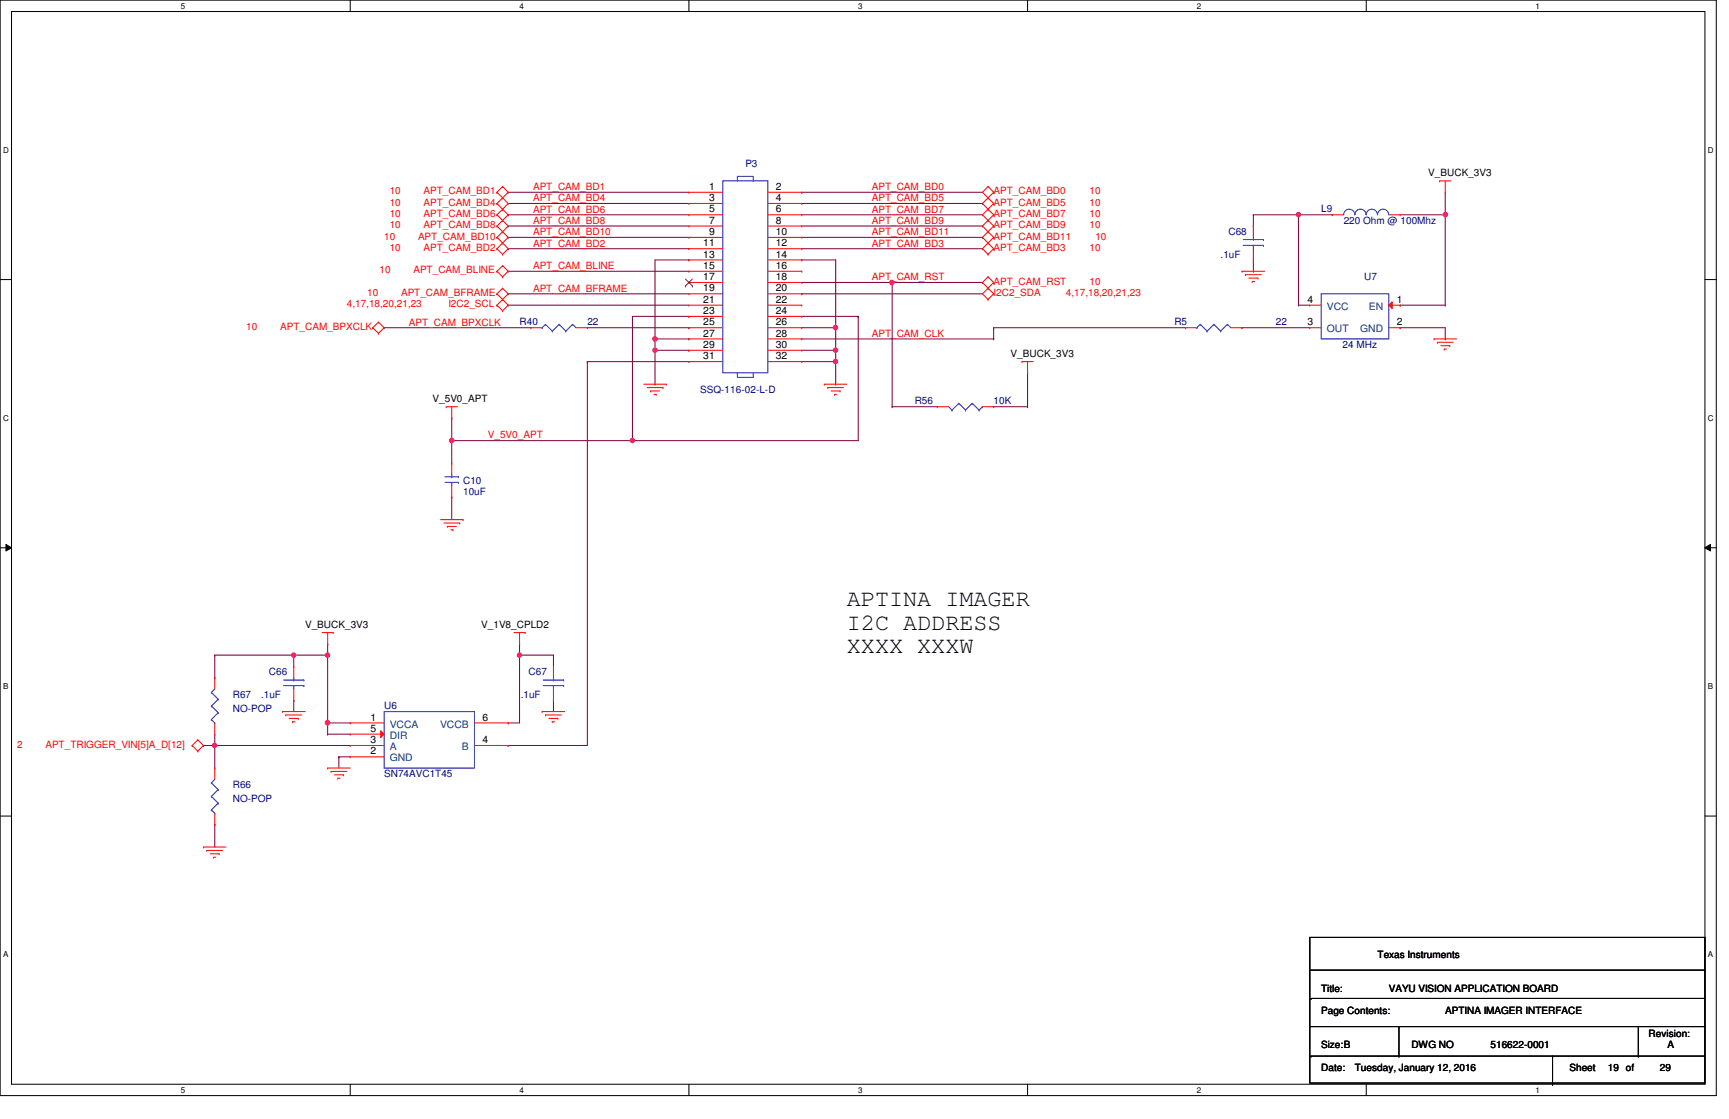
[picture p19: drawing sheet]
<svg xmlns="http://www.w3.org/2000/svg" width="432mm" height="279mm" viewBox="0 0 432 279" stroke-linecap="round" stroke-linejoin="round" font-family="sans-serif">
<defs><g id="words">
<g font-size="5.9">
<text x="211.5" y="151.3">APTINA IMAGER</text>
<text x="211.5" y="157.2">I2C ADDRESS</text>
<text x="211.5" y="163.1">XXXX XXXW</text>
</g>
<g font-size="2.5" fill="#000080">
<text x="186.1" y="41.8">P3</text>
<text x="329.9" y="53">L9</text>
<text x="306.8" y="58.7">C68</text>
<text x="335.6" y="55.9">220 Ohm @ 100Mhz</text>
<text x="304.8" y="64.3">.1uF</text>
<text x="340.7" y="70">U7</text>
<text x="129.8" y="81.2">R40</text>
<text x="146.7" y="81.2">22</text>
<text x="293.3" y="81.2">R5</text>
<text x="318.6" y="81.2">22</text>
<text x="335.3" y="86.9">24 MHz</text>
<text x="174.9" y="98.2">SSQ-116-02-L-D</text>
<text x="228.4" y="101">R56</text>
<text x="248.2" y="101">10K</text>
<text x="115.7" y="120.7">C10</text>
<text x="115.7" y="123.5">10uF</text>
<text x="67.1" y="168.7">C66</text>
<text x="132" y="168.7">C67</text>
<text x="58.1" y="174.3">R67</text>
<text x="58.1" y="177.7">NO-POP</text>
<text x="65.2" y="174.3">.1uF</text>
<text x="95.9" y="177.1">U6</text>
<text x="130" y="174.3">.1uF</text>
<text x="58.1" y="196.8">R66</text>
<text x="95.9" y="194">SN74AVC1T45</text>
<text x="58.1" y="200.2">NO-POP</text>
</g>
<g font-size="2.5" fill="#f00">
<text x="133.1" y="47.5">APT_CAM_BD1</text>
<text x="217.7" y="47.5">APT_CAM_BD0</text>
<text x="97.3" y="48.6">10</text>
<text x="97.3" y="51.4">10</text>
<text x="105.8" y="48.6">APT_CAM_BD1</text>
<text x="105.8" y="51.4">APT_CAM_BD4</text>
<text x="133.1" y="50.2">APT_CAM_BD4</text>
<text x="133.1" y="53.1">APT_CAM_BD6</text>
<text x="217.7" y="50.2">APT_CAM_BD5</text>
<text x="217.7" y="53.1">APT_CAM_BD7</text>
<text x="248.2" y="48.6">APT_CAM_BD0</text>
<text x="248.2" y="51.4">APT_CAM_BD5</text>
<text x="272.1" y="48.6">10</text>
<text x="272.1" y="51.4">10</text>
<text x="95.9" y="59.8">10</text>
<text x="97.3" y="54.2">10</text>
<text x="97.3" y="57">10</text>
<text x="104.4" y="59.8">APT_CAM_BD10</text>
<text x="105.8" y="54.2">APT_CAM_BD6</text>
<text x="105.8" y="57">APT_CAM_BD8</text>
<text x="133.1" y="55.9">APT_CAM_BD8</text>
<text x="133.1" y="58.7">APT_CAM_BD10</text>
<text x="217.7" y="55.9">APT_CAM_BD9</text>
<text x="217.7" y="58.7">APT_CAM_BD11</text>
<text x="248.2" y="54.2">APT_CAM_BD7</text>
<text x="248.2" y="57">APT_CAM_BD9</text>
<text x="248.2" y="59.8">APT_CAM_BD11</text>
<text x="272.1" y="54.2">10</text>
<text x="272.1" y="57">10</text>
<text x="273.6" y="59.8">10</text>
<text x="97.3" y="62.7">10</text>
<text x="105.8" y="62.7">APT_CAM_BD2</text>
<text x="133.1" y="61.6">APT_CAM_BD2</text>
<text x="217.7" y="61.6">APT_CAM_BD3</text>
<text x="248.2" y="62.7">APT_CAM_BD3</text>
<text x="272.1" y="62.7">10</text>
<text x="94.8" y="68.3">10</text>
<text x="103.3" y="68.3">APT_CAM_BLINE</text>
<text x="133.1" y="67.2">APT_CAM_BLINE</text>
<text x="217.7" y="70">APT_CAM_RST</text>
<text x="248.2" y="71.1">APT_CAM_RST</text>
<text x="272.1" y="71.1">10</text>
<text x="86.6" y="76.8">4,17,18,20,21,23</text>
<text x="91.7" y="73.9">10</text>
<text x="100.2" y="73.9">APT_CAM_BFRAME</text>
<text x="112" y="76.8">I2C2_SCL</text>
<text x="133.1" y="72.8">APT_CAM_BFRAME</text>
<text x="248.2" y="73.9">I2C2_SDA</text>
<text x="266.2" y="73.9">4,17,18,20,21,23</text>
<text x="61.5" y="82.4">10</text>
<text x="70" y="82.4">APT_CAM_BPXCLK</text>
<text x="102.1" y="81.3">APT_CAM_BPXCLK</text>
<text x="217.7" y="84.1">APT_CAM_CLK</text>
<text x="121.8" y="109.5">V_5V0_APT</text>
<text x="4.3" y="186.7">2</text>
<text x="11.3" y="186.7">APT_TRIGGER_VIN[5]A_D[12]</text>
</g>
<g font-size="2.5">
<text x="177.1" y="47.4">1</text>
<text x="193.8" y="47.4">2</text>
<text x="356.7" y="44">V_BUCK_3V3</text>
<text x="177.1" y="50.2">3</text>
<text x="177.1" y="53">5</text>
<text x="193.8" y="50.2">4</text>
<text x="193.8" y="53">6</text>
<text x="177.1" y="55.8">7</text>
<text x="177.1" y="58.7">9</text>
<text x="193.8" y="55.8">8</text>
<text x="193.8" y="58.7">10</text>
<text x="175.6" y="61.5">11</text>
<text x="175.6" y="64.3">13</text>
<text x="193.8" y="61.5">12</text>
<text x="193.8" y="64.3">14</text>
<text x="175.6" y="67.1">15</text>
<text x="175.6" y="69.9">17</text>
<text x="193.8" y="67.1">16</text>
<text x="193.8" y="69.9">18</text>
<text x="175.6" y="72.8">19</text>
<text x="175.6" y="75.6">21</text>
<text x="193.8" y="72.8">20</text>
<text x="193.8" y="75.6">22</text>
<text x="326.5" y="75.6">4</text>
<text x="348.8" y="75.6">1</text>
<text x="175.6" y="78.4">23</text>
<text x="175.6" y="81.2">25</text>
<text x="193.8" y="78.4">24</text>
<text x="193.8" y="81.2">26</text>
<text x="326.5" y="81.2">3</text>
<text x="348.8" y="81.2">2</text>
<text x="175.6" y="84">27</text>
<text x="175.6" y="86.9">29</text>
<text x="175.6" y="89.7">31</text>
<text x="193.8" y="84">28</text>
<text x="193.8" y="86.9">30</text>
<text x="193.8" y="89.7">32</text>
<text x="252.4" y="89.2">V_BUCK_3V3</text>
<text x="108" y="100.4">V_5V0_APT</text>
<text x="76.2" y="156.8">V_BUCK_3V3</text>
<text x="120.2" y="156.8">V_1V8_CPLD2</text>
<text x="92.5" y="179.9">1</text>
<text x="120.5" y="179.9">6</text>
<text x="92.5" y="185.5">3</text>
<text x="92.5" y="182.7">5</text>
<text x="120.5" y="185.5">4</text>
<text x="92.5" y="188.4">2</text>
<text x="344" y="239.1">Texas Instruments</text>
<text x="329.9" y="247.6">Title:</text>
<text x="346.8" y="247.6">VAYU VISION APPLICATION BOARD</text>
<text x="329.9" y="253.2">Page Contents:</text>
<text x="360.9" y="253.2">APTINA IMAGER INTERFACE</text>
<text x="329.9" y="261.7">Size:B</text>
<text x="352.5" y="261.7">DWG NO</text>
<text x="372.2" y="261.7">516622-0001</text>
<text x="411.7" y="258.9">Revision:</text>
<text x="416.5" y="261.7">A</text>
<text x="329.9" y="267.3">Date:</text>
<text x="338.4" y="267.3">Tuesday, January 12, 2016</text>
<text x="392" y="267.3">Sheet</text>
<text x="401.5" y="267.3">19 of</text>
<text x="414.5" y="267.3">29</text>
</g>
<g font-size="2.5" fill="#004080">
<text x="331.3" y="77.3">VCC</text>
<text x="341.8" y="77.3">EN</text>
<text x="331.3" y="83">OUT</text>
<text x="339.7" y="83">GND</text>
<text x="97.3" y="181.7">VCCA</text>
<text x="97.3" y="184.4">DIR</text>
<text x="109.9" y="181.7">VCCB</text>
<text x="97.3" y="190.1">GND</text>
<text x="97.3" y="187.3">A</text>
<text x="115.4" y="187.3">B</text>
</g>
<g font-size="2">
<text x="45.2" y="2.2">5</text>
<text x="129.8" y="2.2">4</text>
<text x="214.3" y="2.2">3</text>
<text x="298.9" y="2.2">2</text>
<text x="383.5" y="2.2">1</text>
<text x=".8" y="38.1">D</text>
<text x="426.5" y="38.1">D</text>
<text x=".8" y="105.1">C</text>
<text x="426.5" y="105.1">C</text>
<text x=".8" y="172">B</text>
<text x="426.5" y="172">B</text>
<text x=".8" y="239">A</text>
<text x="426.5" y="239">A</text>
<text x="45.2" y="272.9">5</text>
<text x="129.8" y="272.9">4</text>
<text x="214.3" y="272.9">3</text>
<text x="298.9" y="272.9">2</text>
<text x="383.5" y="272.9">1</text>
</g>
</g></defs>
<path d="M0 0h428.6v273.6h-428.6zM2.9 2.9h422.9v267.8h-422.9z" fill="none" stroke="#000" stroke-width=".25"/>
<g fill="#fff">
<path d="M45.2 .4h1.1v2.2h-1.1z"/>
<path d="M45.2 271.1h1.1v2.2h-1.1z"/>
</g>
<path d="M87.5 0v2.9M87.5 270.7v2.9" fill="none" stroke="#000" stroke-width=".25"/>
<g fill="#fff">
<path d="M129.8 .4h1.1v2.2h-1.1z"/>
<path d="M129.8 271.1h1.1v2.2h-1.1z"/>
</g>
<path d="M172 0v2.9M172 270.7v2.9" fill="none" stroke="#000" stroke-width=".25"/>
<g fill="#fff">
<path d="M214.3 .4h1.1v2.2h-1.1z"/>
<path d="M214.3 271.1h1.1v2.2h-1.1z"/>
</g>
<path d="M256.6 0v2.9M256.6 270.7v2.9" fill="none" stroke="#000" stroke-width=".25"/>
<g fill="#fff">
<path d="M298.9 .4h1.1v2.2h-1.1z"/>
<path d="M298.9 271.1h1.1v2.2h-1.1z"/>
</g>
<path d="M341.2 0v2.9M341.2 270.7v2.9" fill="none" stroke="#000" stroke-width=".25"/>
<g fill="#fff">
<path d="M383.5 .4h1.1v2.2h-1.1z"/>
<path d="M383.5 271.1h1.1v2.2h-1.1z"/>
<path d="M.8 36.3h1.4v2.3h-1.4z"/>
<path d="M426.5 36.3h1.4v2.3h-1.4z"/>
<path d="M.8 103.3h1.4v2.2h-1.4z"/>
<path d="M426.5 103.3h1.4v2.2h-1.4z"/>
</g>
<path d="M0 69.8h2.9M425.8 69.8h2.8" fill="none" stroke="#000" stroke-width=".25"/>
<g fill="#fff">
<path d="M.8 170.2h1.3v2.3h-1.3z"/>
<path d="M426.5 170.2h1.3v2.3h-1.3z"/>
</g>
<path d="M0 136.8h2.9M1.5 135.9l1.4 .9-1.4 .8zM425.8 136.8l1.4-.9v1.7zM425.8 136.8h2.8" fill="none" stroke="#000" stroke-width=".25"/>
<path d="M1.5 135.9l1.4 .9-1.4 .8zM425.8 136.8l1.4-.9v1.7z" fill="#000"/>
<g fill="#fff">
<path d="M.8 237.2h1.3v2.2h-1.3z"/>
<path d="M426.5 237.2h1.3v2.2h-1.3z"/>
</g>
<path d="M0 203.8h2.9M425.8 203.8h2.8" fill="none" stroke="#000" stroke-width=".25"/>
<path d="M313 53.6h.1M313 53.6h11.3M349.7 76.2h.1M349.7 76.2h11.2" fill="none" stroke="#800040" stroke-width=".25"/>
<circle cx="324.3" cy="53.6" r=".56" fill="#f0f"/>
<circle cx="324.3" cy="53.6" r=".56" fill="none" stroke="#f0f" stroke-width=".25"/>
<g fill="none" stroke="#800040" stroke-width=".25">
<path d="M313 56.4h.1M313 53.6v2.8M324.3 53.6h.1M324.3 53.6v22.6M313 67.7h.1M313 64.9v2.8M324.3 76.2h.1M324.3 76.2h2.8M310.2 81.8h.1M310.2 81.8h16.9M349.7 81.8h.1M349.7 81.8h11.2v2.8"/>
<path d="M360.9 84.6h.1M157.9 110h.1M157.9 110h56.4"/>
</g>
<circle cx="157.9" cy="110" r=".55" fill="#f0f"/>
<circle cx="157.9" cy="110" r=".55" fill="none" stroke="#f0f" stroke-width=".25"/>
<path d="M214.3 79h.1M214.3 79v31M146.7 90.3h.1M146.7 90.3v95.8M146.7 90.3h25.3M112.8 110h.1M112.8 104.4h.1M112.8 110h45.1M112.8 104.4v11.3M112.8 124.1h.1M112.8 124.1v5.7" fill="none" stroke="#800040" stroke-width=".25"/>
<circle cx="112.8" cy="110" r=".56" fill="#f0f"/>
<circle cx="112.8" cy="110" r=".56" fill="none" stroke="#f0f" stroke-width=".25"/>
<path d="M129.8 163.6h.1M129.8 163.6v16.9h-2.9M126.9 180.5h.1" fill="none" stroke="#800040" stroke-width=".25"/>
<circle cx="129.7" cy="163.6" r=".55" fill="#f0f"/>
<circle cx="129.7" cy="163.6" r=".55" fill="none" stroke="#f0f" stroke-width=".25"/>
<path d="M81.8 163.6h.1M81.8 163.6v16.9" fill="none" stroke="#800040" stroke-width=".25"/>
<circle cx="81.8" cy="180.5" r=".56" fill="#f0f"/>
<circle cx="81.8" cy="180.5" r=".56" fill="none" stroke="#f0f" stroke-width=".25"/>
<circle cx="81.8" cy="163.6" r=".56" fill="#f0f"/>
<circle cx="81.8" cy="163.6" r=".56" fill="none" stroke="#f0f" stroke-width=".25"/>
<g fill="none" stroke="#800040" stroke-width=".25">
<path d="M73.4 174.9h.1M73.4 163.6h.1M73.4 163.6v2.8M73.4 174.9v2.8M81.8 160.8h.1M81.8 160.8v2.8h-8.4M129.8 163.6h.1M129.8 160.8h.1M129.8 163.6h8.4M129.8 160.8v2.8M138.2 163.6h.1M138.2 174.9h.1"/>
<path d="M138.2 163.6v2.8M138.2 174.9v2.8M53.6 186.1h.1M53.6 186.1h33.9M81.8 180.5h.1M81.8 180.5h5.7"/>
</g>
<circle cx="53.6" cy="186.1" r=".55" fill="#f0f"/>
<circle cx="53.6" cy="186.1" r=".55" fill="none" stroke="#f0f" stroke-width=".25"/>
<path d="M53.6 163.6h.1M53.6 163.6h19.8M81.8 183.3h.1M81.8 180.5h.1M81.8 183.3h5.7M81.8 180.5v2.8M84.6 189h.1M84.6 189v2.8M84.6 189h2.9M53.6 205.9h.1M53.6 205.9v5.6" fill="none" stroke="#800040" stroke-width=".25"/>
<circle cx="73.3" cy="163.6" r=".55" fill="#f0f"/>
<circle cx="73.3" cy="163.6" r=".55" fill="none" stroke="#f0f" stroke-width=".25"/>
<g fill="none" stroke="#800040" stroke-width=".25">
<path d="M126.9 48h.1M126.9 50.8h.1M126.9 53.6h.1M126.9 56.4h.1M126.9 59.3h.1M126.9 48h45.1M126.9 50.8h45.1M126.9 53.6h45.1M126.9 56.4h45.1M126.9 59.3h45.1M126.9 73.4h.1M126.9 76.2h.1"/>
<path d="M126.9 67.7h.1M126.9 62.1h.1M126.9 73.4h45.1M126.9 76.2h45.1M126.9 67.7h45.1M126.9 62.1h45.1M157.9 79h14.1M163.6 64.9v19.7M172 79h.1M95.9 81.8h.1M95.9 81.8h36.7M163.6 84.6h.1"/>
<path d="M53.6 169.2h.1M53.6 163.6v5.6M50.8 186.1h.1M50.8 186.1h2.8M53.6 186.1h.1M53.6 183.3v8.5M126.9 186.1h.1M126.9 186.1h19.8"/>
</g>
<circle cx="163.6" cy="84.6" r=".56" fill="#f0f"/>
<circle cx="163.6" cy="84.6" r=".56" fill="none" stroke="#f0f" stroke-width=".25"/>
<path d="M163.6 64.9h8.4M172 64.9h.1M163.6 87.5h.1M172 84.6h.1M172 84.6h-8.4v2.9" fill="none" stroke="#800040" stroke-width=".25"/>
<circle cx="163.6" cy="87.4" r=".55" fill="#f0f"/>
<circle cx="163.6" cy="87.4" r=".55" fill="none" stroke="#f0f" stroke-width=".25"/>
<path d="M208.7 64.9v16.9M163.6 95.9h.1M172 87.5h.1M172 87.5h-8.4v8.4M208.7 81.8h.1" fill="none" stroke="#800040" stroke-width=".25"/>
<circle cx="208.7" cy="81.8" r=".56" fill="#f0f"/>
<circle cx="208.7" cy="81.8" r=".56" fill="none" stroke="#f0f" stroke-width=".25"/>
<path d="M200.2 64.9h.1M200.2 64.9h8.5M200.2 81.8h8.5M208.7 81.8h.1M208.7 87.5h.1M208.7 81.8v5.7" fill="none" stroke="#800040" stroke-width=".25"/>
<circle cx="208.7" cy="87.4" r=".55" fill="#f0f"/>
<circle cx="208.7" cy="87.4" r=".55" fill="none" stroke="#f0f" stroke-width=".25"/>
<path d="M200.2 87.5h8.5M208.7 87.5h.1M208.7 90.3h.1M208.7 87.5v2.8" fill="none" stroke="#800040" stroke-width=".25"/>
<circle cx="208.7" cy="90.2" r=".56" fill="#f0f"/>
<circle cx="208.7" cy="90.2" r=".56" fill="none" stroke="#f0f" stroke-width=".25"/>
<g fill="none" stroke="#800040" stroke-width=".25">
<path d="M200.2 79h14.1M200.2 70.5h22.6M214.3 79h.1M222.8 70.5h.1M200.2 90.3h8.5M200.2 84.6h48M208.7 90.3h.1M208.7 95.9h.1M208.7 90.3v5.6M248.2 84.6h.1M248.2 81.8h.1M248.2 81.8v2.8"/>
<path d="M248.2 81.8h47.9M296.1 81.8h.1"/>
</g>
<circle cx="222.8" cy="70.5" r=".56" fill="#f0f"/>
<circle cx="222.8" cy="70.5" r=".56" fill="none" stroke="#f0f" stroke-width=".25"/>
<g fill="none" stroke="#800040" stroke-width=".25">
<path d="M200.2 48h.1M200.2 48h45.2M200.2 50.8h45.2M200.2 53.6h45.2M200.2 56.4h45.2M200.2 59.3h45.2M245.4 50.8h.1M245.4 53.6h.1M245.4 56.4h.1M245.4 59.3h.1M349.7 53.6h11.2M360.9 53.6h.1"/>
<path d="M360.9 48v28.2M200.2 73.4h.1M200.2 73.4h45.2M200.2 62.1h45.2M245.4 62.1h.1M360.9 76.2h.1"/>
</g>
<circle cx="360.9" cy="53.6" r=".56" fill="#f0f"/>
<circle cx="360.9" cy="53.6" r=".56" fill="none" stroke="#f0f" stroke-width=".25"/>
<g fill="none" stroke="#800040" stroke-width=".25">
<path d="M324.3 53.6h.1M324.3 53.6h8.4M157.9 79v31M222.8 70.5h.1M222.8 70.5v31.1M222.8 70.5h22.6M245.4 70.5h.1M146.7 81.8h25.3M172 81.8h.1M256.6 93.1h.1M256.6 93.1v8.5M157.9 110h.1"/>
<path d="M222.8 101.6h.1M222.8 101.6h11.3M248.2 101.6h8.4M256.6 101.6h.1"/>
</g>
<g fill="none" stroke="#f00" stroke-width=".25">
<path d="M124.1 48h.1M124.1 50.8h.1M124.1 53.6h.1M124.1 56.4h.1M124.1 59.3h.1M124.1 48l2.8 2.8-1.4 1.4M124.1 50.8l1.4 1.4M124.1 53.6l2.8 2.8-1.4 1.5M124.1 56.4l1.4 1.5M124.1 59.3l1.4 1.4M125.5 46.6h.1M125.5 49.4h.1"/>
<path d="M125.5 52.2h.1M125.5 55h.1M125.5 57.9h.1M125.5 52.2l-1.4 1.4M125.5 46.6l1.4 1.4-2.8 2.8M125.5 46.6l-1.4 1.4M125.5 52.2l1.4 1.4-2.8 2.8M125.5 57.9l1.4 1.4-1.4 1.4M125.5 57.9l-1.4 1.4M172 48h.1M172 50.8h.1M172 53.6h.1"/>
<path d="M172 56.4h.1M172 59.3h.1M172 53.6h8.5M172 48h8.5M172 50.8h8.5M172 56.4h8.5M172 59.3h8.5M191.8 53.6h8.4M191.8 48h8.4M191.8 50.8h8.4M191.8 56.4h8.4M191.8 59.3h8.4"/>
<path d="M200.2 48h.1M200.2 50.8h.1M200.2 53.6h.1M200.2 56.4h.1M200.2 59.3h.1M246.8 46.6h.1M246.8 49.4h.1M246.8 52.2h.1M246.8 55h.1M246.8 57.9h.1M246.8 46.6l-1.4 1.4 1.4 1.4M246.8 46.6l1.4 1.4"/>
<path d="M246.8 49.4l1.4 1.4M246.8 52.2l-1.4 1.4 2.8 2.8M246.8 52.2l1.4 1.4M246.8 57.9l-1.4 1.4 1.4 1.4M246.8 57.9l1.4 1.4M248.2 48h.1M248.2 50.8h.1M248.2 53.6h.1M248.2 56.4h.1M248.2 59.3h.1M248.2 48l-2.8 2.8 1.4 1.4M248.2 50.8l-1.4 1.4"/>
<path d="M248.2 53.6l-2.8 2.8 1.4 1.5M248.2 56.4l-1.4 1.5M248.2 59.3l-1.4 1.4M332.7 53.6h.1M332.7 53.6h2.9M346.8 53.6h2.9M349.7 53.6h.1M359.5 45.2h.1M359.5 45.2h2.9M360.9 48h.1M360.9 45.2v2.8M124.1 73.4h.1"/>
<path d="M124.1 76.2h.1M124.1 67.7h.1M124.1 62.1h.1M124.1 73.4l1.4 1.4M124.1 76.2l1.4 1.4M124.1 67.7l1.4 1.4M124.1 62.1l1.4 1.4M125.5 72h.1M125.5 74.8h.1M125.5 77.6h.1M125.5 66.3h.1M125.5 69.1h.1"/>
<path d="M125.5 60.7h.1M125.5 63.5h.1M125.5 72l1.4 1.4-1.4 1.4M125.5 72l-1.4 1.4M125.5 74.8l1.4 1.4-1.4 1.4M125.5 74.8l-1.4 1.4M125.5 66.3l1.4 1.4-1.4 1.4M125.5 66.3l-1.4 1.4M125.5 60.7l1.4 1.4-1.4 1.4M125.5 60.7l-1.4 1.4M172 62.1h.1M172 64.9h.1"/>
<path d="M172 67.7h.1M172 70.5h.1M172 73.4h.1M172 76.2h.1M172 79h.1M172 67.7h8.5M172 62.1h8.5M172 64.9h8.5M172 70.5h8.5M172 73.4h8.5M172 76.2h8.5M172 79h8.5"/>
<path d="M191.8 67.7h8.4M191.8 62.1h8.4M191.8 64.9h8.4M191.8 70.5h8.4M191.8 73.4h8.4M191.8 76.2h8.4M191.8 79h8.4M200.2 62.1h.1M200.2 64.9h.1M200.2 67.7h.1M200.2 70.5h.1M200.2 73.4h.1"/>
<path d="M200.2 76.2h.1M200.2 79h.1M246.8 69.1h.1M246.8 72h.1M246.8 74.8h.1M246.8 60.7h.1M246.8 63.5h.1M246.8 69.1l-1.4 1.4 1.4 1.5M246.8 69.1l1.4 1.4M246.8 72l-1.4 1.4 1.4 1.4M246.8 72l1.4 1.4M246.8 60.7l-1.4 1.4 1.4 1.4"/>
<path d="M246.8 60.7l1.4 1.4M248.2 70.5h.1M248.2 73.4h.1M248.2 62.1h.1M248.2 70.5l-1.4 1.5M248.2 73.4l-1.4 1.4M248.2 62.1l-1.4 1.4M310.2 67.7h.1M310.2 67.7h5.6M311 68.6h.1M311 68.6h4M311.9 69.4h2.3"/>
<path d="M312.7 70.3h.1M312.7 70.3h.6M314.2 69.4h.1M93.1 81.8h.1M93.1 81.8l1.4 1.4M94.5 80.4h.1M94.5 83.2h.1M94.5 80.4l1.4 1.4-1.4 1.4M94.5 80.4l-1.4 1.4M160.8 95.9h5.6M161.6 96.8h4M162.5 97.6h.1"/>
<path d="M162.5 97.6h2.2M163.3 98.5h.6M163.9 98.5h.1M165.6 96.8h.1M166.4 95.9h.1M172 81.8h.1M172 84.6h.1M172 87.5h.1M172 90.3h.1M172 84.6h8.5M172 90.3h8.5M172 81.8h8.5"/>
<path d="M172 87.5h8.5M191.8 84.6h8.4M191.8 90.3h8.4M191.8 81.8h8.4M191.8 87.5h8.4M200.2 81.8h.1M200.2 84.6h.1M200.2 87.5h.1M200.2 90.3h.1M205.9 95.9h.1M205.9 95.9h5.6M206.7 96.8h.1"/>
<path d="M206.7 96.8h4M207.6 97.6h2.2M208.4 98.5h.1M208.4 98.5h.6M209.8 97.6h.1M255.2 90.3h.1M255.2 90.3h2.8M256.6 93.1h.1M256.6 90.3v2.8M358.1 84.6h.1M358.1 84.6h5.7M359 85.5h.1"/>
<path d="M359 85.5h3.9M359.8 86.3h2.3M360.7 87.2h.1M360.7 87.2h.5M362.1 86.3h.1M111.4 101.6h.1M111.4 101.6h2.9M112.8 104.4h.1M112.8 101.6v2.8M110 129.8h5.7M110.9 130.6h3.9M111.7 131.4h.1"/>
<path d="M111.7 131.4h2.3M112.6 132.3h.5M113.1 132.3h.1M114.8 130.6h.1M115.7 129.8h.1M80.4 157.9h2.8M81.8 157.9v2.9M83.2 157.9h.1M128.4 157.9h2.7M129.8 157.9v2.9M131.1 157.9h.1M70.5 177.7h.1"/>
<path d="M70.5 177.7h5.7M71.4 178.5h.1M71.4 178.5h4M72.2 179.4h2.3M74.5 179.4h.1M81.8 160.8h.1M129.8 160.8h.1M135.4 177.7h.1M135.4 177.7h5.6M136.2 178.5h.1M136.2 178.5h4M137.1 179.4h2.2"/>
<path d="M139.3 179.4h.1M48 186.1h.1M48 186.1l1.4 1.4M49.4 184.7h.1M49.4 187.5h.1M49.4 184.7l1.4 1.4-1.4 1.4M49.4 184.7l-1.4 1.4M53.6 191.8h.1M53.6 191.8v2.8M73.1 180.2h.1M73.1 180.2h.6M81.8 191.8h.1"/>
<path d="M81.8 191.8h5.7M82.7 192.6h.1M82.7 192.6h3.9M83.5 193.5h2.3M84.4 194.3h.1M84.4 194.3h.5M85.8 193.5h.1M87.5 180.5h.1M87.5 189h.1M87.5 186.1h.1M87.5 180.5h8.4M87.5 189h8.4"/>
<path d="M87.5 186.1h8.4M118.5 186.1h8.4M126.9 186.1h.1M137.9 180.2h.1M137.9 180.2h.6M50.8 211.5h.1M50.8 211.5h5.6M51.6 212.3h.1M51.6 212.3h4M52.5 213.2h2.2M53.3 214h.1M53.3 214h.6"/>
<path d="M53.6 205.9h.1M53.6 203.1v2.8M54.7 213.2h.1"/>
</g>
<g fill="none" stroke="#000" stroke-width=".25">
<path d="M327.1 234.1h98.7v36.3h-98.7zM327.1 256.3h.1M327.1 242.2h98.7M327.1 256.3h98.7M327.4 249.3h.1M327.4 249.3h98.4M349.4 256.3v7.4M409.2 256.3v7.4M425.8 242.2h.1M327.4 263.7h.1M327.4 263.7h98.4M349.4 263.7h.1"/>
<path d="M387.7 270.7h.1M387.7 263.7v7M409.2 263.7h.1"/>
</g>
<g fill="none" stroke="#00f" stroke-width=".25">
<path d="M180.5 45.2h11.3v47.9h-11.3zM184.1 45.2v-1.2h4v1.2M335.6 53.6a1.38 1.38 0 0 1 1.4-1.4 1.38 1.38 0 0 1 1.3 1.4M338.4 53.6a1.4 1.4 0 0 1 1.4-1.4 1.4 1.4 0 0 1 1.4 1.4M341.2 53.6a1.4 1.4 0 0 1 1.4-1.4 1.4 1.4 0 0 1 1.4 1.4 1.4 1.4 0 0 1 1.4-1.4 1.4 1.4 0 0 1 1.4 1.4M184.1 93.1v1.1h4v-1.1M95.9 177.7h22.6v14.1h-22.6zM52.8 195.5h.1M52.8 198.8h.1M52.8 195.5l1.7 1.6M52.8 198.8l1.7 1.7M53.6 194.6l-.8 .9"/>
<path d="M54.5 197.1h.1M54.5 197.1l-1.7 1.7M52.8 202.2h.1M52.8 202.2l.8 .9M53.6 203.1h.1M54.5 200.5h.1M54.5 200.5l-1.7 1.7"/>
</g>
<path d="M171.2 71.4h.1M171.2 69.7l1.7 1.7M172.9 69.7l-1.7 1.7M172.9 71.4h.1" fill="none" stroke="#804000" stroke-width=".25"/>
<path d="M95.1 182.5l.8 .8-.8 .8z" fill="#f00"/>
<g fill="none" stroke="#f00" stroke-width=".25">
<path d="M313 56.4h.1M313 56.4v2.9M313 64.9h.1M313 62.1v2.8M327.1 76.2h.1M327.1 76.2h2.8M327.1 81.8h.1M327.1 81.8h2.8M346.8 81.8h2.9M349.7 81.8h.1M87.5 183.3h.1M87.5 183.3h8.4"/>
<path d="M95.1 182.5l.8 .8-.8 .8zM118.5 180.5h8.4M126.9 180.5h.1"/>
</g>
<path d="M310.5 59.8h5.1M313 59.8h.1M313 59.3v.5M315.6 59.8h.1M310.5 61.3h5.1M313 61.3h.1M313 61.3v.8M315.6 61.3h.1M329.9 73.4h16.9v11.2h-16.9z" fill="none" stroke="#00f" stroke-width=".25"/>
<path d="M346.8 76.2l.9-.8v1.6z" fill="#f00"/>
<g fill="none" stroke="#f00" stroke-width=".25">
<path d="M346.8 76.2l.9-.8v1.6zM346.8 76.2h2.9M349.7 76.2h.1M132.6 81.8h.1M132.6 81.8h2.8M143.8 81.8h2.9M146.7 81.8h.1M296.1 81.8h.1M296.1 81.8h2.8M307.4 81.8h2.8M310.2 81.8h.1M112.8 115.7h.1"/>
<path d="M112.8 115.7v2.8M234.1 101.6h.1M234.1 101.6h2.8M245.4 101.6h2.8M248.2 101.6h.1M112.8 124.1h.1M112.8 121.3v2.8M53.6 169.2h.1M53.6 169.2v2.8M73.4 166.4h.1M73.4 174.9h.1M73.4 166.4v2.8"/>
<path d="M73.4 172v2.9M138.2 166.4h.1M138.2 174.9h.1M138.2 166.4v2.8M138.2 172v2.9M53.6 183.3h.1M53.6 180.5v2.8"/>
</g>
<g fill="none" stroke="#00f" stroke-width=".25">
<path d="M135.4 81.8h.1M136.2 81h.1M136.2 81l1.7 1.7M136.2 81l-.8 .8M137.9 82.7h.1M139.6 81h.1M139.6 81l1.7 1.7M139.6 81l-1.7 1.7M141.3 82.7h.1M143 81h.1M143 81l.8 .8M143 81l-1.7 1.7"/>
<path d="M298.9 81.8h.1M299.8 81h.1M299.8 81l1.7 1.7M299.8 81l-.9 .8M301.5 82.7h.1M303.1 81h.1M303.1 81l1.7 1.7M303.1 81l-1.6 1.7M304.8 82.7h.1M306.5 81h.1M306.5 81l.9 .8M306.5 81l-1.7 1.7"/>
<path d="M111.1 119h3.4M112.8 119h.1M112.8 118.5v.5M114.5 119h.1M236.9 101.6l.8 .8M237.7 102.4h.1M239.4 100.7h.1M239.4 100.7l-1.7 1.7M239.4 100.7l1.7 1.7M241.1 102.4h.1M242.8 100.7h.1M242.8 100.7l-1.7 1.7"/>
<path d="M242.8 100.7l1.7 1.7M244.5 102.4h.1M245.4 101.6h.1M245.4 101.6l-.9 .8M111.1 120.4h3.4M112.8 120.4h.1M112.8 120.4v.9M114.5 120.4h.1M52.8 172.9h.1M52.8 176.3h.1M52.8 179.7h.1M52.8 172.9l1.7 1.7"/>
<path d="M52.8 176.3l1.7 1.7M52.8 179.7l.8 .8M53.6 172l-.8 .9M54.5 174.6h.1M54.5 178h.1M54.5 174.6l-1.7 1.7M54.5 178l-1.7 1.7M70.8 171.2h5.1M70.8 169.8h5.1M73.4 169.8h.1M73.4 171.2h.1M73.4 169.2v.6"/>
<path d="M73.4 171.2v.8M75.9 171.2h.1M75.9 169.8h.1M135.7 171.2h5.1M135.7 169.8h5.1M138.2 169.8h.1M138.2 171.2h.1M138.2 169.2v.6M138.2 171.2v.8M140.8 171.2h.1M140.8 169.8h.1M53.6 180.5h.1"/>
</g>
<circle cx="324.3" cy="53.6" r=".56" fill="#f0f"/>
<circle cx="324.3" cy="53.6" r=".56" fill="none" stroke="#f0f" stroke-width=".25"/>
<circle cx="157.9" cy="110" r=".55" fill="#f0f"/>
<circle cx="157.9" cy="110" r=".55" fill="none" stroke="#f0f" stroke-width=".25"/>
<circle cx="112.8" cy="110" r=".56" fill="#f0f"/>
<circle cx="112.8" cy="110" r=".56" fill="none" stroke="#f0f" stroke-width=".25"/>
<circle cx="129.7" cy="163.6" r=".55" fill="#f0f"/>
<circle cx="129.7" cy="163.6" r=".55" fill="none" stroke="#f0f" stroke-width=".25"/>
<circle cx="81.8" cy="180.5" r=".56" fill="#f0f"/>
<circle cx="81.8" cy="180.5" r=".56" fill="none" stroke="#f0f" stroke-width=".25"/>
<circle cx="81.8" cy="163.6" r=".56" fill="#f0f"/>
<circle cx="81.8" cy="163.6" r=".56" fill="none" stroke="#f0f" stroke-width=".25"/>
<circle cx="53.6" cy="186.1" r=".55" fill="#f0f"/>
<circle cx="53.6" cy="186.1" r=".55" fill="none" stroke="#f0f" stroke-width=".25"/>
<circle cx="73.3" cy="163.6" r=".55" fill="#f0f"/>
<circle cx="73.3" cy="163.6" r=".55" fill="none" stroke="#f0f" stroke-width=".25"/>
<circle cx="163.6" cy="84.6" r=".56" fill="#f0f"/>
<circle cx="163.6" cy="84.6" r=".56" fill="none" stroke="#f0f" stroke-width=".25"/>
<circle cx="163.6" cy="87.4" r=".55" fill="#f0f"/>
<circle cx="163.6" cy="87.4" r=".55" fill="none" stroke="#f0f" stroke-width=".25"/>
<circle cx="208.7" cy="81.8" r=".56" fill="#f0f"/>
<circle cx="208.7" cy="81.8" r=".56" fill="none" stroke="#f0f" stroke-width=".25"/>
<circle cx="208.7" cy="87.4" r=".55" fill="#f0f"/>
<circle cx="208.7" cy="87.4" r=".55" fill="none" stroke="#f0f" stroke-width=".25"/>
<circle cx="208.7" cy="90.2" r=".56" fill="#f0f"/>
<circle cx="208.7" cy="90.2" r=".56" fill="none" stroke="#f0f" stroke-width=".25"/>
<circle cx="222.8" cy="70.5" r=".56" fill="#f0f"/>
<circle cx="222.8" cy="70.5" r=".56" fill="none" stroke="#f0f" stroke-width=".25"/>
<circle cx="360.9" cy="53.6" r=".56" fill="#f0f"/>
<circle cx="360.9" cy="53.6" r=".56" fill="none" stroke="#f0f" stroke-width=".25"/>
<use href="#words"/>
</svg>
